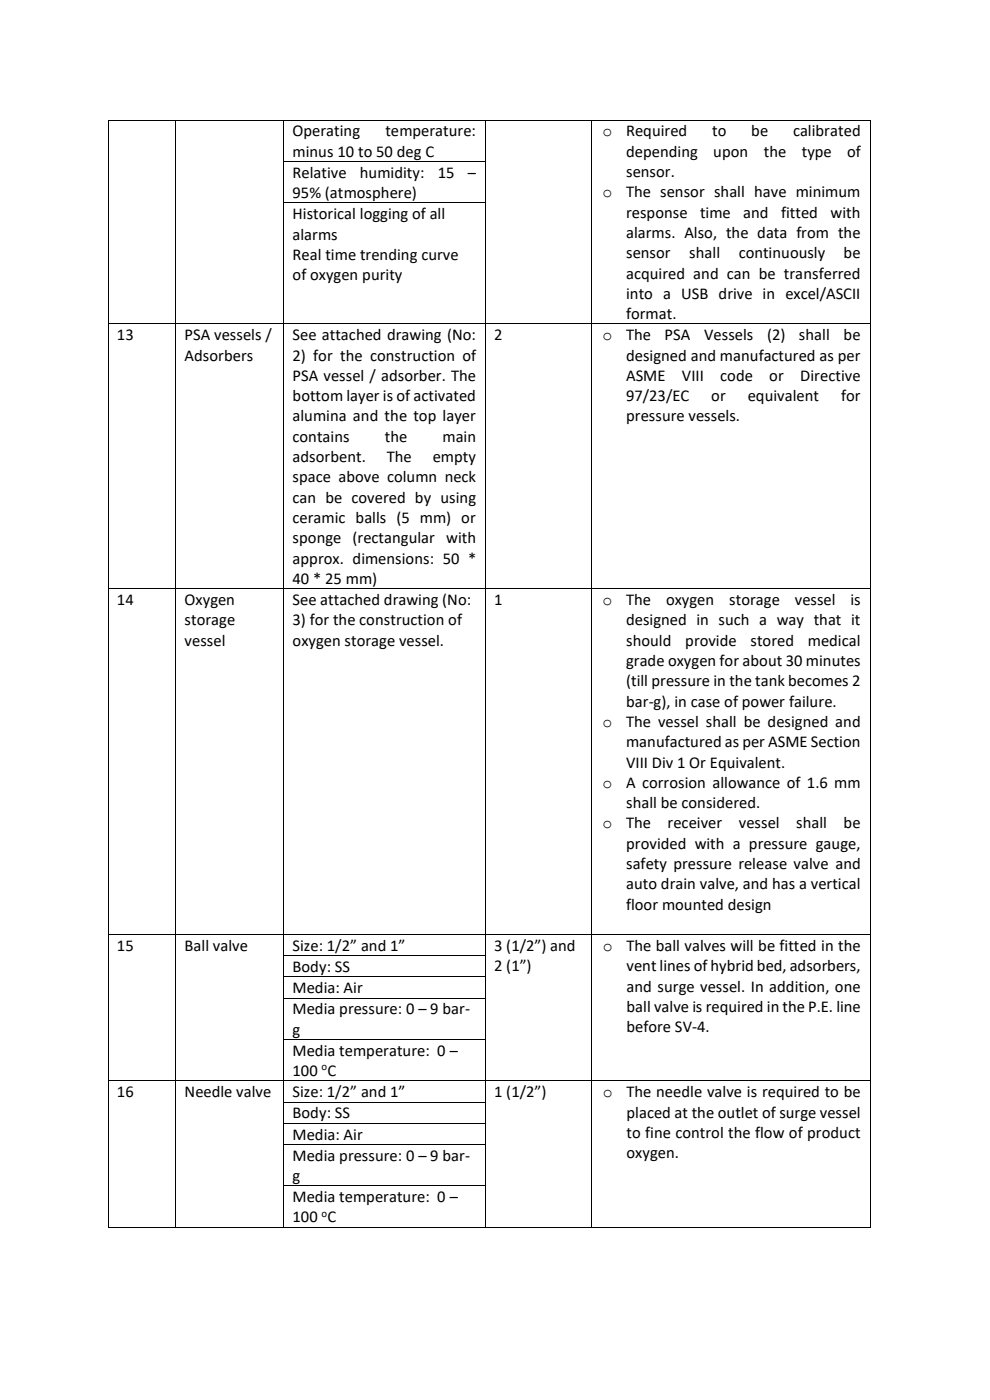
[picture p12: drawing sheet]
<svg xmlns="http://www.w3.org/2000/svg" width="210mm" height="297mm" viewBox="0 0 210 297" stroke-linecap="round" stroke-linejoin="round" font-family="sans-serif">
<defs><g id="words">
<g font-size="3.5">
<text x="62.1" y="29">Operating</text>
<text x="81.8" y="29">temperature:</text>
<text x="127.8" y="29">o</text>
<text x="132.8" y="29">Required</text>
<text x="151.1" y="29">to</text>
<text x="159.4" y="29">be</text>
<text x="168.2" y="29">calibrated</text>
<text x="62.1" y="33.3">minus 10 to 50 deg C</text>
<text x="132.8" y="33.3">depending</text>
<text x="151.3" y="33.3">upon</text>
<text x="162" y="33.3">the</text>
<text x="170.1" y="33.3">type</text>
<text x="179.7" y="33.3">of</text>
<text x="62.1" y="37.8">Relative</text>
<text x="76.3" y="37.8">humidity:</text>
<text x="92.9" y="37.8">15</text>
<text x="99.2" y="37.8">–</text>
<text x="127.8" y="41.9">o</text>
<text x="132.8" y="37.6">sensor.</text>
<text x="132.8" y="41.9">The sensor shall have minimum</text>
<text x="62.1" y="42">95% (atmosphere)</text>
<text x="62.1" y="46.5">Historical logging of all</text>
<text x="132.8" y="46.2">response</text>
<text x="148.5" y="46.2">time</text>
<text x="157.6" y="46.2">and</text>
<text x="165.7" y="46.2">fitted</text>
<text x="176.2" y="46.2">with</text>
<text x="62.1" y="50.8">alarms</text>
<text x="132.8" y="50.5">alarms. Also, the data from the</text>
<text x="62.1" y="55.2">Real time trending curve</text>
<text x="62.1" y="59.4">of oxygen purity</text>
<text x="132.8" y="54.8">sensor</text>
<text x="132.8" y="59.1">acquired and can be transferred</text>
<text x="146.2" y="54.8">shall</text>
<text x="156.7" y="54.8">continuously</text>
<text x="179" y="54.8">be</text>
<text x="132.8" y="63.4">into a USB drive in excel/ASCII</text>
<text x="132.8" y="67.7">format.</text>
<text x="24.8" y="72.2">13</text>
<text x="39.2" y="72.2">PSA vessels /</text>
<text x="39.2" y="76.5">Adsorbers</text>
<text x="62.1" y="72.2">See attached drawing (No:</text>
<text x="62.1" y="76.5">2) for the construction of</text>
<text x="104.8" y="72.2">2</text>
<text x="127.8" y="72.2">o</text>
<text x="132.8" y="72.2">The</text>
<text x="132.8" y="76.5">designed and manufactured as per</text>
<text x="141" y="72.2">PSA</text>
<text x="149.4" y="72.2">Vessels</text>
<text x="162.7" y="72.2">(2)</text>
<text x="169.5" y="72.2">shall</text>
<text x="179" y="72.2">be</text>
<text x="62.1" y="80.8">PSA vessel / adsorber. The</text>
<text x="132.8" y="80.8">ASME</text>
<text x="144.7" y="80.8">VIII</text>
<text x="152.8" y="80.8">code</text>
<text x="163.2" y="80.8">or</text>
<text x="169.8" y="80.8">Directive</text>
<text x="62.1" y="85.1">bottom layer is of activated</text>
<text x="62.1" y="89.4">alumina and the top layer</text>
<text x="132.8" y="85.1">97/23/EC</text>
<text x="132.8" y="89.4">pressure vessels.</text>
<text x="150.9" y="85.1">or</text>
<text x="158.6" y="85.1">equivalent</text>
<text x="178.4" y="85.1">for</text>
<text x="62.1" y="93.7">contains</text>
<text x="81.6" y="93.7">the</text>
<text x="93.9" y="93.7">main</text>
<text x="62.1" y="98.1">adsorbent.</text>
<text x="82.1" y="98.1">The</text>
<text x="91.8" y="98.1">empty</text>
<text x="62.1" y="102.3">space above column neck</text>
<text x="62.1" y="106.7">can be covered by using</text>
<text x="62.1" y="111">ceramic balls (5 mm) or</text>
<text x="62.1" y="115.3">sponge (rectangular with</text>
<text x="62.1" y="119.6">approx. dimensions: 50 *</text>
<text x="62.1" y="123.9">40 * 25 mm)</text>
<text x="24.8" y="128.4">14</text>
<text x="39.2" y="128.4">Oxygen</text>
<text x="62.1" y="128.4">See attached drawing (No:</text>
<text x="104.8" y="128.4">1</text>
<text x="127.8" y="128.4">o</text>
<text x="132.8" y="128.4">The</text>
<text x="141.3" y="128.4">oxygen</text>
<text x="154.7" y="128.4">storage</text>
<text x="168.6" y="128.4">vessel</text>
<text x="180.4" y="128.4">is</text>
<text x="39.2" y="132.7">storage</text>
<text x="39.2" y="137">vessel</text>
<text x="62.1" y="132.7">3) for the construction of</text>
<text x="62.1" y="137">oxygen storage vessel.</text>
<text x="132.8" y="132.7">designed in such a way that it</text>
<text x="132.8" y="137">should</text>
<text x="145.4" y="137">provide</text>
<text x="159.2" y="137">stored</text>
<text x="171.4" y="137">medical</text>
<text x="132.8" y="141.3">grade oxygen for about 30 minutes</text>
<text x="132.8" y="145.6">(till pressure in the tank becomes 2</text>
<text x="132.8" y="149.9">bar-g), in case of power failure.</text>
<text x="127.8" y="154.2">o</text>
<text x="132.8" y="154.2">The vessel shall be designed and</text>
<text x="132.8" y="158.5">manufactured as per ASME Section</text>
<text x="127.8" y="167.1">o</text>
<text x="132.8" y="162.8">VIII Div 1 Or Equivalent.</text>
<text x="132.8" y="167.1">A corrosion allowance of 1.6 mm</text>
<text x="132.8" y="171.4">shall be considered.</text>
<text x="127.8" y="175.8">o</text>
<text x="132.8" y="175.8">The</text>
<text x="141.6" y="175.8">receiver</text>
<text x="156.7" y="175.8">vessel</text>
<text x="168.9" y="175.8">shall</text>
<text x="179" y="175.8">be</text>
<text x="132.8" y="180.1">provided with a pressure gauge,</text>
<text x="132.8" y="184.3">safety pressure release valve and</text>
<text x="132.8" y="188.7">auto drain valve, and has a vertical</text>
<text x="132.8" y="193">floor mounted design</text>
<text x="24.8" y="201.7">15</text>
<text x="39.2" y="201.7">Ball valve</text>
<text x="62.1" y="201.7">Size: 1/2” and 1”</text>
<text x="104.8" y="201.7">3 (1/2”) and</text>
<text x="127.9" y="201.7">o</text>
<text x="132.9" y="201.7">The ball valves will be fitted in the</text>
<text x="62.1" y="206.2">Body: SS</text>
<text x="104.8" y="206.1">2 (1”)</text>
<text x="132.9" y="206.1">vent lines of hybrid bed, adsorbers,</text>
<text x="62.1" y="210.7">Media: Air</text>
<text x="62.1" y="215.2">Media pressure: 0 – 9 bar-</text>
<text x="132.9" y="210.4">and surge vessel. In addition, one</text>
<text x="132.9" y="214.7">ball valve is required in the P.E. line</text>
<text x="62.1" y="219.5">g</text>
<text x="132.9" y="219">before SV-4.</text>
<text x="62.1" y="224">Media temperature: 0 –</text>
<text x="24.8" y="232.8">16</text>
<text x="39.2" y="232.8">Needle valve</text>
<text x="62.1" y="228.3">100 C</text>
<text x="62.1" y="232.8">Size: 1/2” and 1”</text>
<text x="104.8" y="232.8">1 (1/2”)</text>
<text x="127.9" y="232.8">o</text>
<text x="132.9" y="232.8">The needle valve is required to be</text>
<text x="62.1" y="237.3">Body: SS</text>
<text x="132.9" y="237.1">placed at the outlet of surge vessel</text>
<text x="62.1" y="241.8">Media: Air</text>
<text x="132.9" y="241.4">to fine control the flow of product</text>
<text x="132.9" y="245.7">oxygen.</text>
<text x="62.1" y="246.2">Media pressure: 0 – 9 bar-</text>
<text x="62.1" y="250.6">g</text>
<text x="62.1" y="255.1">Media temperature: 0 –</text>
<text x="62.1" y="259.3">100 C</text>
</g>
<g font-size="2.3">
<text x="68.2" y="227.1">o</text>
<text x="68.2" y="258.1">o</text>
</g>
</g></defs>
<g fill="#000">
<path d="M22.8 25.4h.2v.2h-.2z" fill-rule="evenodd"/>
<path d="M22.8 25.4h.2v.2h-.2z" fill-rule="evenodd"/>
<path d="M37.2 25.4h.1v.2h-.1z" fill-rule="evenodd"/>
<path d="M60.1 25.4h.1v.2h-.1z" fill-rule="evenodd"/>
<path d="M102.8 25.4h.2v.2h-.2z" fill-rule="evenodd"/>
<path d="M125.4 25.4h.1v.2h-.1z" fill-rule="evenodd"/>
<path d="M184.5 25.4h.2v.2h-.2z" fill-rule="evenodd"/>
<path d="M184.5 25.4h.2v.2h-.2z" fill-rule="evenodd"/>
</g>
<path d="M22.9 25.6v8.6M23 25.5h14.2M37.3 25.6v8.6M37.3 25.5h22.8M60.2 25.6v8.6M60.2 25.5h42.6M102.9 25.6v8.6M103 25.5h22.4M125.5 25.6v8.6M125.5 25.5h59M184.6 25.6v8.6" fill="none" stroke="#000" stroke-width=".21"/>
<g fill="#fff">
<path d="M61.6 34.4h39.9v4.3h-39.9z" fill-rule="evenodd"/>
<path d="M61.6 38.7h39.9v4.3h-39.9z" fill-rule="evenodd"/>
</g>
<g fill="#000">
<path d="M22.8 34.2h.2v.2h-.2z" fill-rule="evenodd"/>
<path d="M37.2 34.2h.1v.2h-.1z" fill-rule="evenodd"/>
<path d="M60.1 34.2h.1v.2h-.1z" fill-rule="evenodd"/>
<path d="M102.8 34.2h.2v.2h-.2z" fill-rule="evenodd"/>
<path d="M125.4 34.2h.1v.2h-.1z" fill-rule="evenodd"/>
<path d="M184.5 34.2h.2v.2h-.2z" fill-rule="evenodd"/>
<path d="M22.8 43h.2v.1h-.2z" fill-rule="evenodd"/>
<path d="M37.2 43h.1v.1h-.1z" fill-rule="evenodd"/>
<path d="M60.1 43h.1v.1h-.1z" fill-rule="evenodd"/>
<path d="M102.8 43h.2v.1h-.2z" fill-rule="evenodd"/>
<path d="M125.4 43h.1v.1h-.1z" fill-rule="evenodd"/>
<path d="M184.5 43h.2v.1h-.2z" fill-rule="evenodd"/>
<path d="M22.8 68.6h.2v.2h-.2z" fill-rule="evenodd"/>
<path d="M37.2 68.6h.1v.2h-.1z" fill-rule="evenodd"/>
<path d="M60.1 68.6h.1v.2h-.1z" fill-rule="evenodd"/>
<path d="M102.8 68.6h.2v.2h-.2z" fill-rule="evenodd"/>
<path d="M125.4 68.6h.1v.2h-.1z" fill-rule="evenodd"/>
<path d="M184.5 68.6h.2v.2h-.2z" fill-rule="evenodd"/>
<path d="M22.8 124.8h.2v.2h-.2z" fill-rule="evenodd"/>
<path d="M37.2 124.8h.1v.2h-.1z" fill-rule="evenodd"/>
<path d="M60.1 124.8h.1v.2h-.1z" fill-rule="evenodd"/>
<path d="M102.8 124.8h.2v.2h-.2z" fill-rule="evenodd"/>
<path d="M125.4 124.8h.1v.2h-.1z" fill-rule="evenodd"/>
<path d="M184.5 124.8h.2v.2h-.2z" fill-rule="evenodd"/>
<path d="M22.8 198.2h.2v.2h-.2z" fill-rule="evenodd"/>
<path d="M37.2 198.2h.1v.2h-.1z" fill-rule="evenodd"/>
<path d="M60.1 198.2h.1v.2h-.1z" fill-rule="evenodd"/>
<path d="M102.8 198.2h.2v.2h-.2z" fill-rule="evenodd"/>
<path d="M125.4 198.2h.1v.2h-.1z" fill-rule="evenodd"/>
<path d="M184.5 198.2h.2v.2h-.2z" fill-rule="evenodd"/>
<path d="M22.8 202.7h.2v.1h-.2z" fill-rule="evenodd"/>
<path d="M22.8 207.2h.2v.1h-.2z" fill-rule="evenodd"/>
<path d="M22.8 211.6h.2v.2h-.2z" fill-rule="evenodd"/>
<path d="M37.2 202.7h.1v.1h-.1z" fill-rule="evenodd"/>
<path d="M37.2 207.2h.1v.1h-.1z" fill-rule="evenodd"/>
<path d="M37.2 211.6h.1v.2h-.1z" fill-rule="evenodd"/>
<path d="M60.1 202.7h.1v.1h-.1z" fill-rule="evenodd"/>
<path d="M60.1 207.2h.1v.1h-.1z" fill-rule="evenodd"/>
<path d="M60.1 211.6h.1v.2h-.1z" fill-rule="evenodd"/>
<path d="M102.8 202.7h.2v.1h-.2z" fill-rule="evenodd"/>
<path d="M102.8 207.2h.2v.1h-.2z" fill-rule="evenodd"/>
<path d="M102.8 211.6h.2v.2h-.2z" fill-rule="evenodd"/>
<path d="M125.4 202.7h.1v.1h-.1z" fill-rule="evenodd"/>
<path d="M125.4 207.2h.1v.1h-.1z" fill-rule="evenodd"/>
<path d="M125.4 211.6h.1v.2h-.1z" fill-rule="evenodd"/>
<path d="M184.5 202.7h.2v.1h-.2z" fill-rule="evenodd"/>
<path d="M184.5 207.2h.2v.1h-.2z" fill-rule="evenodd"/>
<path d="M184.5 211.6h.2v.2h-.2z" fill-rule="evenodd"/>
<path d="M22.8 220.5h.2v.1h-.2z" fill-rule="evenodd"/>
<path d="M22.8 229.2h.2v.2h-.2z" fill-rule="evenodd"/>
<path d="M22.8 233.7h.2v.2h-.2z" fill-rule="evenodd"/>
<path d="M22.8 238.2h.2v.2h-.2z" fill-rule="evenodd"/>
<path d="M37.2 220.5h.1v.1h-.1z" fill-rule="evenodd"/>
<path d="M37.2 229.2h.1v.2h-.1z" fill-rule="evenodd"/>
<path d="M37.2 233.7h.1v.2h-.1z" fill-rule="evenodd"/>
<path d="M37.2 238.2h.1v.2h-.1z" fill-rule="evenodd"/>
<path d="M60.1 220.5h.1v.1h-.1z" fill-rule="evenodd"/>
<path d="M60.1 229.2h.1v.2h-.1z" fill-rule="evenodd"/>
<path d="M60.1 233.7h.1v.2h-.1z" fill-rule="evenodd"/>
<path d="M60.1 238.2h.1v.2h-.1z" fill-rule="evenodd"/>
<path d="M102.8 220.5h.2v.1h-.2z" fill-rule="evenodd"/>
<path d="M102.8 229.2h.2v.2h-.2z" fill-rule="evenodd"/>
<path d="M102.8 233.7h.2v.2h-.2z" fill-rule="evenodd"/>
<path d="M102.8 238.2h.2v.2h-.2z" fill-rule="evenodd"/>
<path d="M125.4 220.5h.1v.1h-.1z" fill-rule="evenodd"/>
<path d="M125.4 229.2h.1v.2h-.1z" fill-rule="evenodd"/>
<path d="M125.4 233.7h.1v.2h-.1z" fill-rule="evenodd"/>
<path d="M125.4 238.2h.1v.2h-.1z" fill-rule="evenodd"/>
<path d="M184.5 220.5h.2v.1h-.2z" fill-rule="evenodd"/>
<path d="M184.5 229.2h.2v.2h-.2z" fill-rule="evenodd"/>
<path d="M184.5 233.7h.2v.2h-.2z" fill-rule="evenodd"/>
<path d="M184.5 238.2h.2v.2h-.2z" fill-rule="evenodd"/>
<path d="M22.8 242.7h.2v.2h-.2z" fill-rule="evenodd"/>
<path d="M22.8 251.5h.2v.2h-.2z" fill-rule="evenodd"/>
<path d="M37.2 242.7h.1v.2h-.1z" fill-rule="evenodd"/>
<path d="M37.2 251.5h.1v.2h-.1z" fill-rule="evenodd"/>
<path d="M60.1 242.7h.1v.2h-.1z" fill-rule="evenodd"/>
<path d="M60.1 251.5h.1v.2h-.1z" fill-rule="evenodd"/>
<path d="M102.8 242.7h.2v.2h-.2z" fill-rule="evenodd"/>
<path d="M102.8 251.5h.2v.2h-.2z" fill-rule="evenodd"/>
<path d="M125.4 242.7h.1v.2h-.1z" fill-rule="evenodd"/>
<path d="M125.4 251.5h.1v.2h-.1z" fill-rule="evenodd"/>
<path d="M184.5 242.7h.2v.2h-.2z" fill-rule="evenodd"/>
<path d="M184.5 251.5h.2v.2h-.2z" fill-rule="evenodd"/>
<path d="M22.8 260.3h.2v.1h-.2z" fill-rule="evenodd"/>
<path d="M22.8 260.3h.2v.1h-.2z" fill-rule="evenodd"/>
<path d="M37.2 260.3h.1v.1h-.1z" fill-rule="evenodd"/>
<path d="M60.1 260.3h.1v.1h-.1z" fill-rule="evenodd"/>
<path d="M102.8 260.3h.2v.1h-.2z" fill-rule="evenodd"/>
<path d="M125.4 260.3h.1v.1h-.1z" fill-rule="evenodd"/>
<path d="M184.5 260.3h.2v.1h-.2z" fill-rule="evenodd"/>
<path d="M184.5 260.3h.2v.1h-.2z" fill-rule="evenodd"/>
</g>
<g fill="none" stroke="#000" stroke-width=".21">
<path d="M22.9 34.4v8.6M37.3 34.4v8.6M60.2 34.4v8.6M60.2 34.3h42.6M102.9 34.4v8.6M125.5 34.4v8.6M184.6 34.4v8.6M22.9 43.1v25.5M37.3 43.1v25.5M60.2 43.1v25.5M60.2 43.1h42.6M102.9 43.1v25.5"/>
<path d="M125.5 43.1v25.5M184.6 43.1v25.5M22.9 68.8v56M23 68.7h14.2M37.3 68.8v56M37.3 68.7h22.8M60.2 68.8v56M60.2 68.7h42.6M102.9 68.8v56M103 68.7h22.4M125.5 68.8v56M125.5 68.7h59"/>
<path d="M184.6 68.8v56M22.9 125v73.2M23 124.9h14.2M37.3 125v73.2M37.3 124.9h22.8M60.2 125v73.2M60.2 124.9h42.6M102.9 125v73.2M103 124.9h22.4M125.5 125v73.2M125.5 124.9h59M184.6 125v73.2"/>
<path d="M22.9 198.4v4.3M23 198.3h14.2M37.3 198.4v4.3M37.3 198.3h22.8M60.2 198.4v4.3M60.2 198.3h42.6M102.9 198.4v4.3M103 198.3h22.4M125.5 198.4v4.3M125.5 198.3h59M184.6 198.4v4.3M22.9 202.8v4.4"/>
<path d="M22.9 207.3v4.3M22.9 211.8v8.7M37.3 202.8v4.4M37.3 207.3v4.3M37.3 211.8v8.7M60.2 202.8v4.4M60.2 207.3v4.3M60.2 211.8v8.7M60.2 202.8h42.6M60.2 207.2h42.6M60.2 211.7h42.6M102.9 202.8v4.4"/>
<path d="M102.9 207.3v4.3M102.9 211.8v8.7M125.5 202.8v4.4M125.5 207.3v4.3M125.5 211.8v8.7M184.6 202.8v4.4M184.6 207.3v4.3M184.6 211.8v8.7M22.9 220.6v8.6M22.9 229.4v4.3M22.9 233.9v4.3M22.9 238.4v4.3"/>
<path d="M23 229.3h14.2M37.3 220.6v8.6M37.3 229.4v4.3M37.3 233.9v4.3M37.3 238.4v4.3M37.3 229.3h22.8M60.2 220.6v8.6M60.2 229.4v4.3M60.2 233.9v4.3M60.2 238.4v4.3M60.2 220.5h42.6M60.2 229.3h42.6"/>
<path d="M60.2 233.8h42.6M60.2 238.3h42.6M102.9 220.6v8.6M102.9 229.4v4.3M102.9 233.9v4.3M102.9 238.4v4.3M103 229.3h22.4M125.5 220.6v8.6M125.5 229.4v4.3M125.5 233.9v4.3M125.5 238.4v4.3M125.5 229.3h59"/>
<path d="M184.6 220.6v8.6M184.6 229.4v4.3M184.6 233.9v4.3M184.6 238.4v4.3M22.9 242.9v8.6M22.9 251.7v8.6M37.3 242.9v8.6M37.3 251.7v8.6M60.2 242.9v8.6M60.2 251.7v8.6M60.2 242.8h42.6M60.2 251.6h42.6"/>
<path d="M102.9 242.9v8.6M102.9 251.7v8.6M125.5 242.9v8.6M125.5 251.7v8.6M184.6 242.9v8.6M184.6 251.7v8.6M23 260.3h14.2M37.3 260.3h22.8M60.2 260.3h42.6M103 260.3h22.4M125.5 260.3h59"/>
</g>
<use href="#words"/>
</svg>
